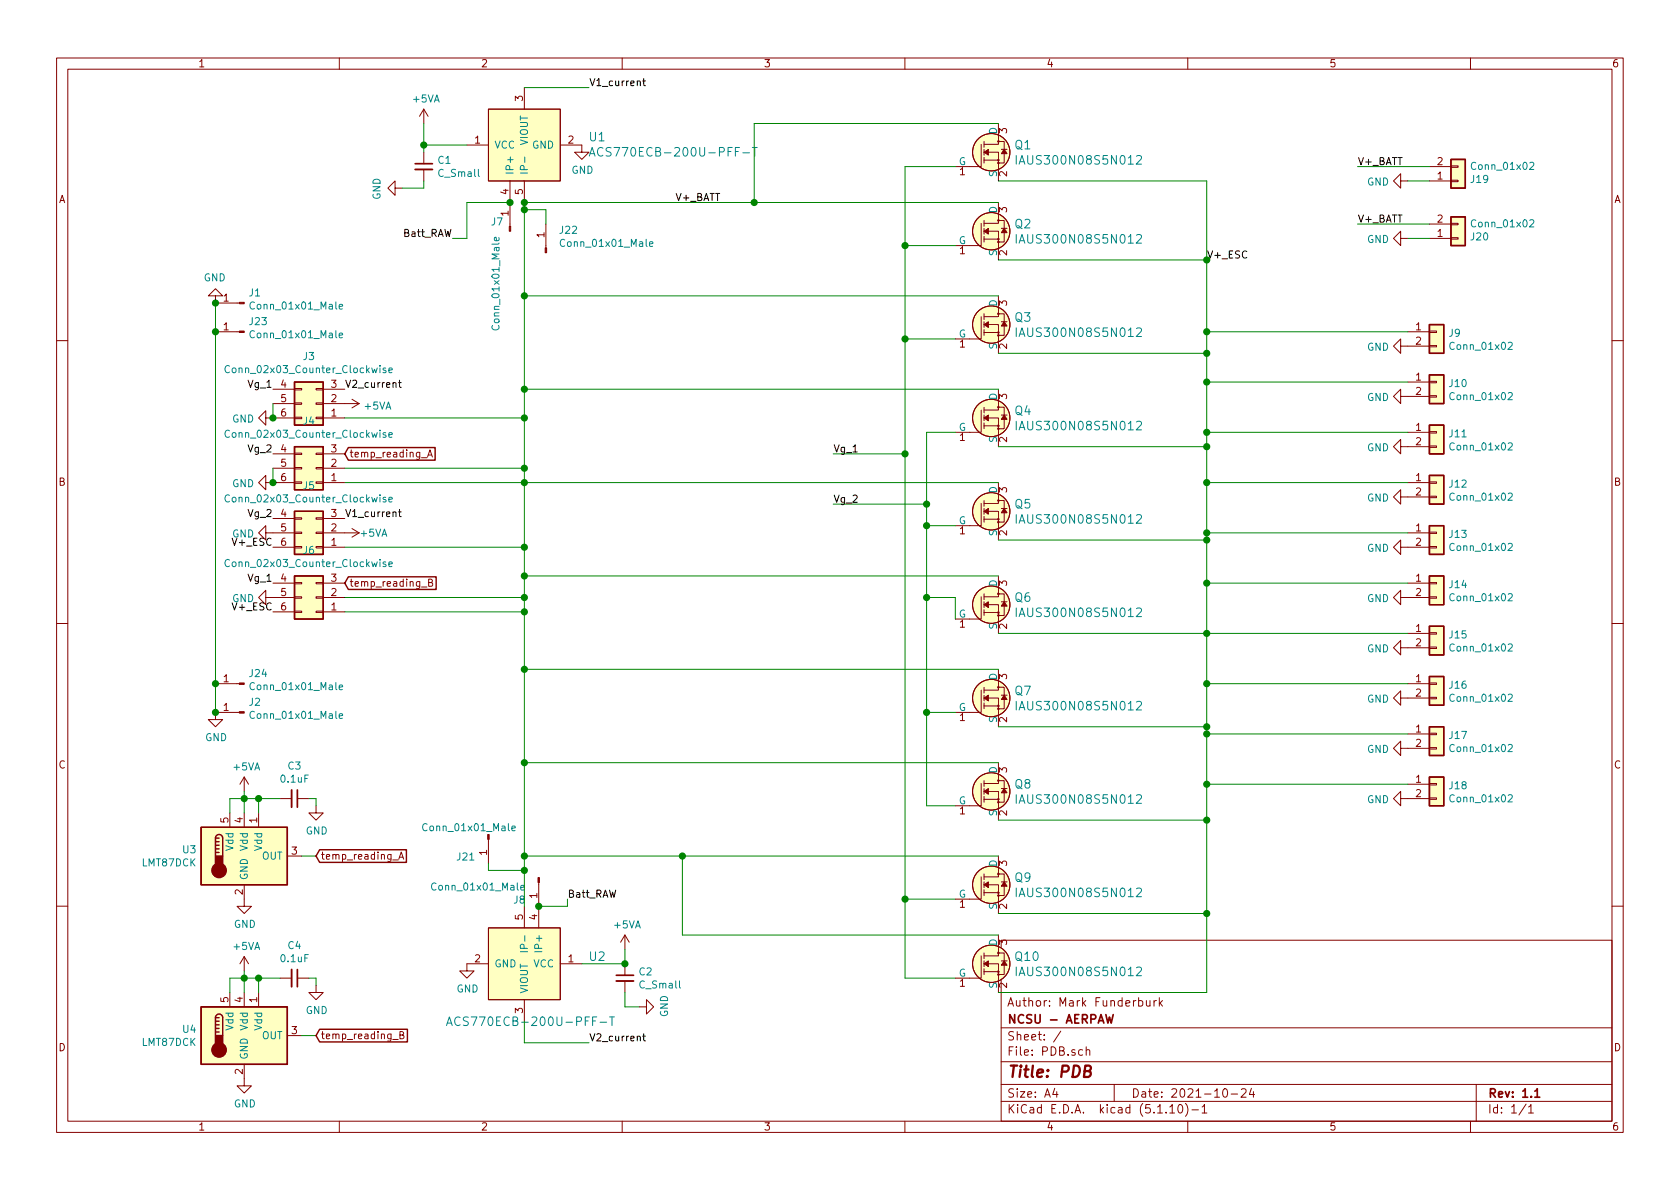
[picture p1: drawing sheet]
<svg xmlns="http://www.w3.org/2000/svg" width="297mm" height="210mm" viewBox="0 0 297 210" stroke-linecap="round" stroke-linejoin="round" font-family="sans-serif">
<defs><g id="words">
<text font-size="2.8" fill="#840000" x="178" y="190.5">Title: PDB</text>
<g font-size="2.1" fill="#008484">
<text x="104.2" y="25">U1</text>
<text x="106.6" y="27.7">ACS770ECB-200U-PFF-T</text>
<text x="179.5" y="26.4">Q1</text>
<text x="180.6" y="29.1">IAUS300N08S5N012</text>
<text x="179.5" y="40.4">Q2</text>
<text x="180.6" y="43.1">IAUS300N08S5N012</text>
<text x="179.5" y="56.9">Q3</text>
<text x="180.6" y="59.6">IAUS300N08S5N012</text>
<text x="179.5" y="73.4">Q4</text>
<text x="180.6" y="76.1">IAUS300N08S5N012</text>
<text x="179.5" y="89.9">Q5</text>
<text x="180.6" y="92.6">IAUS300N08S5N012</text>
<text x="179.5" y="106.4">Q6</text>
<text x="180.6" y="109.1">IAUS300N08S5N012</text>
<text x="179.5" y="122.9">Q7</text>
<text x="180.6" y="125.6">IAUS300N08S5N012</text>
<text x="179.5" y="139.4">Q8</text>
<text x="180.6" y="142.1">IAUS300N08S5N012</text>
<text x="179.5" y="156">Q9</text>
<text x="180.6" y="158.6">IAUS300N08S5N012</text>
<text x="104.2" y="169.9">U2</text>
<text x="179.6" y="169.9">Q10</text>
<text x="180.6" y="172.6">IAUS300N08S5N012</text>
<text x="81.3" y="181.4">ACS770ECB-200U-PFF-T</text>
</g>
<g font-size="2.1" fill="#840000">
<text x="178" y="178">Author: Mark Funderburk</text>
<text x="178" y="184">Sheet: /</text>
<text x="178" y="181">NCSU - AERPAW</text>
<text x="178" y="186.7">File: PDB.sch</text>
<text x="178" y="196.9">KiCad E.D.A. kicad (5.1.10)-1</text>
<text x="178" y="194.1">Size: A4</text>
<text x="200" y="194.1">Date: 2021-10-24</text>
<text x="263" y="194.1">Rev: 1.1</text>
<text x="263" y="196.9">Id: 1/1</text>
</g>
<g font-size="1.8" fill="#840000">
<text x="35" y="11.9">1</text>
<text x="85" y="11.9">2</text>
<text x="135" y="11.9">3</text>
<text x="185" y="11.9">4</text>
<text x="235" y="11.9">5</text>
<text x="285" y="11.9">6</text>
<text x="92.5" y="17.9" transform="rotate(-90 92.5 17.9)">3</text>
<text x="178.1" y="23.6" transform="rotate(-90 178.1 23.6)">3</text>
<text x="84" y="25.4">1</text>
<text x="100.5" y="25.4">2</text>
<text x="254.2" y="29.2">2</text>
<text x="10.4" y="35.9">A</text>
<text x="89.9" y="34.4" transform="rotate(-90 89.9 34.4)">4</text>
<text x="92.5" y="34.4" transform="rotate(-90 92.5 34.4)">5</text>
<text x="169.7" y="31">1</text>
<text x="178.1" y="31.2" transform="rotate(-90 178.1 31.2)">2</text>
<text x="254.2" y="31.7">1</text>
<text x="285.4" y="35.9">A</text>
<text x="89.9" y="38.2" transform="rotate(-90 89.9 38.2)">1</text>
<text x="178.1" y="37.6" transform="rotate(-90 178.1 37.6)">3</text>
<text x="254.2" y="41.9">1</text>
<text x="254.2" y="39.4">2</text>
<text x="96.3" y="42" transform="rotate(-90 96.3 42)">1</text>
<text x="169.7" y="45">1</text>
<text x="178.1" y="45.2" transform="rotate(-90 178.1 45.2)">2</text>
<text x="39.5" y="53.3">1</text>
<text x="39.5" y="58.4">1</text>
<text x="178.1" y="54.1" transform="rotate(-90 178.1 54.1)">3</text>
<text x="250.3" y="58.4">1</text>
<text x="169.7" y="61.5">1</text>
<text x="178.1" y="61.7" transform="rotate(-90 178.1 61.7)">2</text>
<text x="250.3" y="61">2</text>
<text x="49.7" y="68.6">4</text>
<text x="49.7" y="71.1">5</text>
<text x="58.6" y="71.1">2</text>
<text x="58.6" y="68.6">3</text>
<text x="178.1" y="70.6" transform="rotate(-90 178.1 70.6)">3</text>
<text x="250.3" y="67.3">1</text>
<text x="250.3" y="69.8">2</text>
<text x="49.7" y="73.7">6</text>
<text x="58.6" y="73.7">1</text>
<text x="169.7" y="78">1</text>
<text x="250.3" y="76.2">1</text>
<text x="49.7" y="80">4</text>
<text x="49.7" y="82.5">5</text>
<text x="58.6" y="82.5">2</text>
<text x="58.6" y="80">3</text>
<text x="61.7" y="80.9">temp_reading_A</text>
<text x="178.1" y="78.2" transform="rotate(-90 178.1 78.2)">2</text>
<text x="250.3" y="78.7">2</text>
<text x="10.4" y="85.9">B</text>
<text x="49.7" y="85.1">6</text>
<text x="58.6" y="85.1">1</text>
<text x="178.1" y="87.1" transform="rotate(-90 178.1 87.1)">3</text>
<text x="250.3" y="85.1">1</text>
<text x="250.3" y="87.6">2</text>
<text x="285.4" y="85.9">B</text>
<text x="49.7" y="91.4">4</text>
<text x="49.7" y="94">5</text>
<text x="58.6" y="94">2</text>
<text x="58.6" y="91.4">3</text>
<text x="169.7" y="94.5">1</text>
<text x="178.1" y="94.7" transform="rotate(-90 178.1 94.7)">2</text>
<text x="250.3" y="94">1</text>
<text x="49.7" y="96.5">6</text>
<text x="58.6" y="96.5">1</text>
<text x="250.3" y="96.5">2</text>
<text x="49.7" y="102.9">4</text>
<text x="49.7" y="105.4">5</text>
<text x="49.7" y="107.9">6</text>
<text x="58.6" y="107.9">1</text>
<text x="58.6" y="105.4">2</text>
<text x="58.6" y="102.9">3</text>
<text x="61.7" y="103.8">temp_reading_B</text>
<text x="178.1" y="103.6" transform="rotate(-90 178.1 103.6)">3</text>
<text x="250.3" y="102.9">1</text>
<text x="250.3" y="105.4">2</text>
<text x="169.7" y="111">1</text>
<text x="178.1" y="111.2" transform="rotate(-90 178.1 111.2)">2</text>
<text x="250.3" y="111.8">1</text>
<text x="250.3" y="114.3">2</text>
<text x="39.5" y="125.7">1</text>
<text x="39.5" y="120.6">1</text>
<text x="178.1" y="120.1" transform="rotate(-90 178.1 120.1)">3</text>
<text x="250.3" y="120.6">1</text>
<text x="250.3" y="123.2">2</text>
<text x="169.7" y="127.5">1</text>
<text x="178.1" y="127.7" transform="rotate(-90 178.1 127.7)">2</text>
<text x="250.3" y="129.5">1</text>
<text x="10.4" y="135.9">C</text>
<text x="178.1" y="136.6" transform="rotate(-90 178.1 136.6)">3</text>
<text x="250.3" y="132.1">2</text>
<text x="285.4" y="135.9">C</text>
<text x="250.3" y="138.4">1</text>
<text x="250.3" y="141">2</text>
<text x="40.4" y="145.5" transform="rotate(-90 40.4 145.5)">5</text>
<text x="42.9" y="145.5" transform="rotate(-90 42.9 145.5)">4</text>
<text x="45.5" y="145.5" transform="rotate(-90 45.5 145.5)">1</text>
<text x="169.7" y="144">1</text>
<text x="178.1" y="144.2" transform="rotate(-90 178.1 144.2)">2</text>
<text x="51.6" y="151.1">3</text>
<text x="56.7" y="152">temp_reading_A</text>
<text x="86.1" y="151.2" transform="rotate(-90 86.1 151.2)">1</text>
<text x="178.1" y="153.1" transform="rotate(-90 178.1 153.1)">3</text>
<text x="42.9" y="158.2" transform="rotate(-90 42.9 158.2)">2</text>
<text x="95" y="158.8" transform="rotate(-90 95 158.8)">1</text>
<text x="169.7" y="160.5">1</text>
<text x="178.1" y="160.8" transform="rotate(-90 178.1 160.8)">2</text>
<text x="92.5" y="162.7" transform="rotate(-90 92.5 162.7)">5</text>
<text x="95" y="162.7" transform="rotate(-90 95 162.7)">4</text>
<text x="178.1" y="167.1" transform="rotate(-90 178.1 167.1)">3</text>
<text x="84" y="170.2">2</text>
<text x="100.5" y="170.2">1</text>
<text x="40.4" y="177.3" transform="rotate(-90 40.4 177.3)">5</text>
<text x="42.9" y="177.3" transform="rotate(-90 42.9 177.3)">4</text>
<text x="45.5" y="177.3" transform="rotate(-90 45.5 177.3)">1</text>
<text x="92.5" y="179.2" transform="rotate(-90 92.5 179.2)">3</text>
<text x="169.7" y="174.5">1</text>
<text x="178.1" y="174.7" transform="rotate(-90 178.1 174.7)">2</text>
<text x="10.4" y="185.9">D</text>
<text x="51.6" y="182.9">3</text>
<text x="56.7" y="183.8">temp_reading_B</text>
<text x="285.4" y="185.9">D</text>
<text x="42.9" y="190" transform="rotate(-90 42.9 190)">2</text>
<text x="35" y="199.9">1</text>
<text x="85" y="199.9">2</text>
<text x="135" y="199.9">3</text>
<text x="185" y="199.9">4</text>
<text x="235" y="199.9">5</text>
<text x="285" y="199.9">6</text>
</g>
<g font-size="1.8">
<text x="104.1" y="15.2">V1_current</text>
<text x="240" y="29.2">V+_BATT</text>
<text x="119.4" y="35.6">V+_BATT</text>
<text x="71.4" y="41.9">Batt_RAW</text>
<text x="240" y="39.4">V+_BATT</text>
<text x="44" y="68.6">Vg_1</text>
<text x="61" y="68.6">V2_current</text>
<text x="44" y="80">Vg_2</text>
<text x="147.3" y="80">Vg_1</text>
<text x="147.3" y="88.9">Vg_2</text>
<text x="44" y="91.4">Vg_2</text>
<text x="61" y="91.4">V1_current</text>
<text x="41.4" y="96.5">V+_ESC</text>
<text x="41.4" y="107.9">V+_ESC</text>
<text x="44" y="102.9">Vg_1</text>
<text x="100.3" y="158.7">Batt_RAW</text>
<text x="104.1" y="184.1">V2_current</text>
</g>
<g font-size="1.8" fill="#008484">
<text x="73.1" y="18.1">+5VA</text>
<text x="176.3" y="23.7" transform="rotate(-90 176.3 23.7)">D</text>
<text x="77.5" y="29">C1</text>
<text x="87.4" y="26.3">VCC</text>
<text x="93.3" y="25.7" transform="rotate(-90 93.3 25.7)">VIOUT</text>
<text x="94.1" y="26.3">GND</text>
<text x="169.5" y="29.2">G</text>
<text x="67.3" y="35.4" transform="rotate(-90 67.3 35.4)">GND</text>
<text x="77.7" y="31.3">C_Small</text>
<text x="90.8" y="31" transform="rotate(-90 90.8 31)">IP+</text>
<text x="93.3" y="31" transform="rotate(-90 93.3 31)">IP-</text>
<text x="101" y="30.7">GND</text>
<text x="176.3" y="31.3" transform="rotate(-90 176.3 31.3)">S</text>
<text x="241.7" y="32.8">GND</text>
<text x="260.1" y="32.4">J19</text>
<text x="260.5" y="30">Conn_01x02</text>
<text x="86.9" y="39.9">J7</text>
<text x="99" y="41.3">J22</text>
<text x="176.3" y="37.7" transform="rotate(-90 176.3 37.7)">D</text>
<text x="260.5" y="40.2">Conn_01x02</text>
<text x="99.6" y="43.7">Conn_01x01_Male</text>
<text x="169.5" y="43.2">G</text>
<text x="176.3" y="45.3" transform="rotate(-90 176.3 45.3)">S</text>
<text x="241.7" y="43">GND</text>
<text x="260.1" y="42.5">J20</text>
<text x="36" y="49.8">GND</text>
<text x="44.1" y="52.4">J1</text>
<text x="44.2" y="57.5">J23</text>
<text x="44.7" y="54.7">Conn_01x01_Male</text>
<text x="44.7" y="59.8">Conn_01x01_Male</text>
<text x="88.3" y="57.8" transform="rotate(-90 88.3 57.8)">Conn_01x01_Male</text>
<text x="169.5" y="59.7">G</text>
<text x="176.3" y="54.2" transform="rotate(-90 176.3 54.2)">D</text>
<text x="256.2" y="59.6">J9</text>
<text x="40.7" y="66">Conn_02x03_Counter_Clockwise</text>
<text x="53.6" y="63.7">J3</text>
<text x="176.3" y="61.8" transform="rotate(-90 176.3 61.8)">S</text>
<text x="241.7" y="62">GND</text>
<text x="256.7" y="61.9">Conn_01x02</text>
<text x="176.3" y="70.7" transform="rotate(-90 176.3 70.7)">D</text>
<text x="241.7" y="70.9">GND</text>
<text x="256.3" y="68.4">J10</text>
<text x="256.7" y="70.8">Conn_01x02</text>
<text x="40.7" y="77.4">Conn_02x03_Counter_Clockwise</text>
<text x="41" y="74.7">GND</text>
<text x="53.6" y="75.1">J4</text>
<text x="64.5" y="72.4">+5VA</text>
<text x="169.5" y="76.2">G</text>
<text x="256.3" y="77.3">J11</text>
<text x="176.3" y="78.3" transform="rotate(-90 176.3 78.3)">S</text>
<text x="241.7" y="79.8">GND</text>
<text x="256.7" y="79.6">Conn_01x02</text>
<text x="40.7" y="88.8">Conn_02x03_Counter_Clockwise</text>
<text x="41" y="86.2">GND</text>
<text x="53.6" y="86.5">J5</text>
<text x="176.3" y="87.2" transform="rotate(-90 176.3 87.2)">D</text>
<text x="241.7" y="88.7">GND</text>
<text x="256.3" y="86.2">J12</text>
<text x="256.7" y="88.5">Conn_01x02</text>
<text x="41" y="95">GND</text>
<text x="63.8" y="94.9">+5VA</text>
<text x="169.5" y="92.7">G</text>
<text x="176.3" y="94.8" transform="rotate(-90 176.3 94.8)">S</text>
<text x="256.3" y="95.1">J13</text>
<text x="40.7" y="100.3">Conn_02x03_Counter_Clockwise</text>
<text x="53.6" y="98">J6</text>
<text x="241.7" y="97.6">GND</text>
<text x="256.7" y="97.4">Conn_01x02</text>
<text x="41" y="106.5">GND</text>
<text x="176.3" y="103.8" transform="rotate(-90 176.3 103.8)">D</text>
<text x="241.7" y="106.5">GND</text>
<text x="256.3" y="104">J14</text>
<text x="256.7" y="106.3">Conn_01x02</text>
<text x="169.5" y="109.2">G</text>
<text x="176.3" y="111.3" transform="rotate(-90 176.3 111.3)">S</text>
<text x="256.3" y="112.9">J15</text>
<text x="44.2" y="119.7">J24</text>
<text x="241.7" y="115.4">GND</text>
<text x="256.7" y="115.2">Conn_01x02</text>
<text x="44.1" y="124.8">J2</text>
<text x="44.7" y="122">Conn_01x01_Male</text>
<text x="169.5" y="125.7">G</text>
<text x="176.3" y="120.3" transform="rotate(-90 176.3 120.3)">D</text>
<text x="241.7" y="124.3">GND</text>
<text x="256.3" y="121.8">J16</text>
<text x="256.7" y="124.1">Conn_01x02</text>
<text x="36.3" y="131.1">GND</text>
<text x="44.7" y="127.1">Conn_01x01_Male</text>
<text x="176.3" y="127.8" transform="rotate(-90 176.3 127.8)">S</text>
<text x="256.3" y="130.7">J17</text>
<text x="41.3" y="136.2">+5VA</text>
<text x="51" y="136.1">C3</text>
<text x="176.3" y="136.8" transform="rotate(-90 176.3 136.8)">D</text>
<text x="241.7" y="133.1">GND</text>
<text x="256.7" y="133">Conn_01x02</text>
<text x="49.8" y="138.4">0.1uF</text>
<text x="169.5" y="142.2">G</text>
<text x="241.7" y="142">GND</text>
<text x="256.3" y="139.6">J18</text>
<text x="256.7" y="141.9">Conn_01x02</text>
<text x="54.1" y="147.6">GND</text>
<text x="75.3" y="147">Conn_01x01_Male</text>
<text x="176.3" y="144.3" transform="rotate(-90 176.3 144.3)">S</text>
<text x="25.2" y="153.2">LMT87DCK</text>
<text x="32.4" y="150.9">U3</text>
<text x="41.3" y="150.4" transform="rotate(-90 41.3 150.4)">Vdd</text>
<text x="43.8" y="155.7" transform="rotate(-90 43.8 155.7)">GND</text>
<text x="43.8" y="150.4" transform="rotate(-90 43.8 150.4)">Vdd</text>
<text x="46.3" y="152">OUT</text>
<text x="46.4" y="150.4" transform="rotate(-90 46.4 150.4)">Vdd</text>
<text x="80.9" y="152.2">J21</text>
<text x="176.3" y="153.3" transform="rotate(-90 176.3 153.3)">D</text>
<text x="76.8" y="157.5">Conn_01x01_Male</text>
<text x="90.9" y="159.8">J8</text>
<text x="169.5" y="158.7">G</text>
<text x="176.3" y="160.9" transform="rotate(-90 176.3 160.9)">S</text>
<text x="41.3" y="168">+5VA</text>
<text x="41.4" y="164.1">GND</text>
<text x="51" y="167.8">C4</text>
<text x="93.3" y="167.4" transform="rotate(-90 93.3 167.4)">IP-</text>
<text x="95.9" y="167.8" transform="rotate(-90 95.9 167.8)">IP+</text>
<text x="108.6" y="164.2">+5VA</text>
<text x="176.3" y="167.3" transform="rotate(-90 176.3 167.3)">D</text>
<text x="49.8" y="170.1">0.1uF</text>
<text x="87.4" y="171.1">GND</text>
<text x="94.3" y="171.1">VCC</text>
<text x="113" y="172.5">C2</text>
<text x="169.5" y="172.7">G</text>
<text x="54.1" y="179.3">GND</text>
<text x="80.7" y="175.5">GND</text>
<text x="93.3" y="175.8" transform="rotate(-90 93.3 175.8)">VIOUT</text>
<text x="113.2" y="174.8">C_Small</text>
<text x="118.1" y="179.9" transform="rotate(-90 118.1 179.9)">GND</text>
<text x="176.3" y="174.8" transform="rotate(-90 176.3 174.8)">S</text>
<text x="25.2" y="185">LMT87DCK</text>
<text x="32.4" y="182.6">U4</text>
<text x="41.3" y="182.2" transform="rotate(-90 41.3 182.2)">Vdd</text>
<text x="43.8" y="182.2" transform="rotate(-90 43.8 182.2)">Vdd</text>
<text x="46.3" y="183.8">OUT</text>
<text x="46.4" y="182.2" transform="rotate(-90 46.4 182.2)">Vdd</text>
<text x="43.8" y="187.4" transform="rotate(-90 43.8 187.4)">GND</text>
<text x="41.4" y="195.8">GND</text>
</g>
<text font-size="1.8" fill="#008400" x="213.4" y="45.7">V+_ESC</text>
</g></defs>
<g fill="none" stroke="#840000" stroke-width=".18">
<path d="M10 10.3h277v189.9h-277zM12 12.2h273v186.1h-273zM60 10.3v1.9M74.9 19.3v2.5M74.9 19.3l-.7 1.3M74.9 19.3l.8 1.3M86.4 19.3h12.7v12.7h-12.7zM92.7 15.5v3.8M110 10.3v1.9M160 10.3v1.9M210 10.3v1.9M260 10.3v1.9"/>
<path d="M69.8 33.3v-1.3l-1.2 1.3 1.2 1.2v-1.2h1.3M74.9 26.9v2.1M74.9 30v2M82.5 25.6h3.9M90.2 32v8M92.7 32v3.8M96.5 39.6v4.2M99.1 25.6h3.8v1.3h1.2l-1.2 1.3-1.3-1.3h1.3M173.5 25.5v4h-4.6M173.5 39.5v3.9h-4.6M174 26.9h2.5v5.1M174 25v1"/>
<path d="M174 26.4v1M174 27.8v1M174 39v1M174 28.3h2.5M176.4 25h1.1v3.8h-1.1M176.4 39h1.1v3.8h-1.1M176.5 21.8v3.7h-2.5M176.5 35.8v3.7h-2.5M177 26.4h1.1M247.6 32v-1.3l-1.2 1.3 1.2 1.3v-1.3h1.3M252.7 29.5h3.8M252.7 32h3.8"/>
<path d="M252.7 39.6h3.8M256.5 29.3h1.3v.3h-1.3zM256.5 31.9h1.3v.2h-1.3zM256.5 39.5h1.3v.2h-1.3zM38.1 52.3h1.3l-1.3-1.3-1.3 1.3h1.3v1.3h4.2M38.1 58.7h4.2M173.5 56v3.9h-4.6M174 40.9h2.5v5.1M174 57.4h2.5v5.1M174 40.4v1M174 41.8v1M174 55.5v1"/>
<path d="M174 56.9v1M174 58.3v1M174 42.3h2.5M174 58.8h2.5M176.4 55.5h1.1v3.8h-1.1M176.5 52.3v3.7h-2.5M177 40.4h1.1M177 56.9h1.1M247.6 42.2v-1.3l-1.2 1.3 1.2 1.2v-1.2h1.3M248.9 58.7h3.8M252.7 58.5h1.3v.3h-1.3zM252.7 42.2h3.8"/>
<path d="M256.5 42h1.3v.3h-1.3zM10 60.2h2M47 73.9v-1.3l-1.3 1.3 1.3 1.3v-1.3h5.1M48.3 71.4h3.8M48.3 68.8h3.8M52.1 68.7h1.2v.3h-1.2zM52.1 73.8h1.2v.2h-1.2zM52.1 71.2h1.2v.3h-1.2zM55.9 68.7h1.2v.3h-1.2zM55.9 73.8h1.2v.2h-1.2zM55.9 71.2h1.2v.3h-1.2zM57.1 73.9h3.9"/>
<path d="M57.1 71.4h6.4M57.1 68.8h3.9M62.2 70.6l1.3 .8M63.5 71.4l-1.3 .7M173.5 72.5v3.9h-4.6M174 73.9h2.5v5.1M174 75.3h2.5M174 72v1M174 73.4v1M174 74.8v1M176.4 72h1.1v3.8h-1.1M176.5 68.8v3.7h-2.5"/>
<path d="M177 73.4h1.1M247.6 79v-1.3l-1.2 1.3 1.2 1.3v-1.3h5.1M247.6 70.1v-1.3l-1.2 1.3 1.2 1.3v-1.3h5.1M247.6 61.2v-1.3l-1.2 1.3 1.2 1.3v-1.3h5.1M248.9 76.4h3.8M248.9 67.6h3.8M252.7 78.9h1.3v.2h-1.3zM252.7 76.3h1.3v.3h-1.3zM252.7 70h1.3v.2h-1.3zM252.7 67.4h1.3v.3h-1.3zM252.7 61.1h1.3v.2h-1.3zM285 60.2h2"/>
<path d="M47 85.3v-1.2l-1.3 1.2 1.3 1.3v-1.3h5.1M47 94.2v-1.2l-1.3 1.2 1.3 1.3v-1.3h5.1M48.3 96.8h3.8M48.3 82.8h3.8M48.3 80.3h3.8M48.3 91.7h3.8M52.1 80.1h1.2v.3h-1.2zM52.1 85.2h1.2v.3h-1.2zM52.1 82.7h1.2v.2h-1.2zM52.1 91.6h1.2v.2h-1.2zM52.1 96.6h1.2v.3h-1.2zM52.1 94.1h1.2v.3h-1.2z"/>
<path d="M55.9 80.1h1.2v.3h-1.2zM55.9 85.2h1.2v.3h-1.2zM55.9 82.7h1.2v.2h-1.2zM55.9 91.6h1.2v.2h-1.2zM55.9 96.6h1.2v.3h-1.2zM55.9 94.1h1.2v.3h-1.2zM57.1 94.2h6.4M57.1 96.8h3.9M57.1 85.3h3.9M57.1 82.8h3.9M57.1 80.3h3.9M57.1 91.7h3.9"/>
<path d="M62.2 93.5l1.3 .7M63.5 94.2l-1.3 .8M74.5 80.9h1M75.6 80.8l.4-1.3 .5 1.3M75.7 80.5h.6M173.5 89v4h-4.6M174 90.4h2.5v5.1M174 88.5v1M174 89.9v1M174 91.3v1M174 91.8h2.5M176.4 88.5h1.1v3.8h-1.1"/>
<path d="M176.5 85.3v3.7h-2.5M177 89.9h1.1M247.6 96.8v-1.3l-1.2 1.3 1.2 1.2v-1.2h5.1M247.6 87.9v-1.3l-1.2 1.3 1.2 1.2v-1.2h5.1M248.9 94.2h3.8M248.9 85.3h3.8M252.7 96.6h1.3v.3h-1.3zM252.7 94.1h1.3v.3h-1.3zM252.7 87.8h1.3v.2h-1.3zM252.7 85.2h1.3v.3h-1.3zM10 110.3h2M47 105.7v-1.3l-1.3 1.3 1.3 1.2v-1.2h5.1"/>
<path d="M48.3 103.1h3.8M48.3 108.2h3.8M52.1 103h1.2v.2h-1.2zM52.1 108.1h1.2v.2h-1.2zM52.1 105.5h1.2v.3h-1.2zM55.9 103h1.2v.2h-1.2zM55.9 108.1h1.2v.2h-1.2zM55.9 105.5h1.2v.3h-1.2zM57.1 103.1h3.9M57.1 105.7h3.9M57.1 108.2h3.9M74.5 103.8h1"/>
<path d="M75.8 103h.5l.2-.2-.1-.3-.6-.1v1.3h.5l.2-.1v-.4l-.3-.2M173.5 105.5v4h-4.6M174 106.9h2.5v5.1M174 105v1M174 106.4v1M174 107.8v1M174 108.3h2.5M176.4 105h1.1v3.8h-1.1M176.5 118.4v3.6h-2.5M176.5 101.8v3.7h-2.5M177 106.4h1.1M247.6 114.5v-1.2l-1.2 1.2 1.2 1.3v-1.3h5.1"/>
<path d="M247.6 105.7v-1.3l-1.2 1.3 1.2 1.2v-1.2h5.1M248.9 112h3.8M248.9 103.1h3.8M252.7 114.4h1.3v.3h-1.3zM252.7 111.9h1.3v.2h-1.3zM252.7 105.5h1.3v.3h-1.3zM252.7 103h1.3v.2h-1.3zM285 110.3h2M38.1 120.9h4.2M42.3 126h-4.2v1.2h1.3l-1.3 1.3-1.3-1.3h1.3M43.2 137.4v2.5M43.2 137.4l-.8 1.3"/>
<path d="M43.2 137.4l.7 1.3M173.5 138.6v3.9h-4.6M173.5 122v4h-4.6M174 139.9h2.5v5.1M174 123.4h2.5v5.1M174 121.5v1M174 122.9v1M174 124.3v1M174 138v1.1M174 139.4v1.1M174 124.8h2.5M176.4 138h1.1v3.9h-1.1"/>
<path d="M176.4 121.5h1.1v3.8h-1.1M176.5 134.9v3.7h-2.5M177 139.4h1.1M177 122.9h1.1M247.6 132.3v-1.2l-1.2 1.2 1.2 1.3v-1.3h5.1M247.6 123.4v-1.2l-1.2 1.2 1.2 1.3v-1.3h5.1M248.9 120.9h3.8M248.9 138.7h3.8M248.9 129.8h3.8M252.7 123.3h1.3v.3h-1.3zM252.7 120.8h1.3v.2h-1.3zM252.7 138.6h1.3v.2h-1.3z"/>
<path d="M252.7 132.2h1.3v.3h-1.3zM252.7 129.7h1.3v.2h-1.3zM40.6 143.8v2.5M43.2 156.5v3.8h1.2l-1.2 1.2-1.3-1.2h1.3M43.2 143.8v2.5M45.7 143.8v2.5M49.5 141.2h2.1M50.8 151.4h2.5M52.6 141.2h2M55.9 142.5v1.3h1.2l-1.2 1.2-1.3-1.2h1.3M69.4 152.1h1M70.5 151.9l.4-1.2 .5 1.2"/>
<path d="M70.6 151.6h.6M86.4 148.4v4.2M95.2 156.1v8M173.5 155.1v3.9h-4.6M174 156.5h2.5v5M174 140.8v1.1M174 154.6v1M174 156v1M174 157.3v1.1M174 157.9h2.5M174 141.3h2.5M176.4 154.6h1.1v3.8h-1.1"/>
<path d="M176.5 151.4v3.7h-2.5M177 156h1.1M247.6 141.2v-1.3l-1.2 1.3 1.2 1.3v-1.3h5.1M252.7 141.1h1.3v.2h-1.3zM10 160.2h2M40.6 175.5v2.5M43.2 169.2l-.8 1.2M43.2 169.2v2.5M43.2 175.5v2.5M43.2 169.2l.7 1.2M45.7 175.5v2.5M49.5 173h2.1"/>
<path d="M52.6 173h2M55.9 174.2v1.3h1.2l-1.2 1.3-1.3-1.3h1.3M86.4 164.1h12.7v12.7h-12.7zM86.4 170.4h-3.9v1.3h1.3l-1.3 1.3-1.2-1.3h1.2M92.7 160.3v3.8M92.7 176.8v3.8M99.1 170.4h3.8M110.5 165.3l-.8 1.3M110.5 165.3v2.6M110.5 170.4v2.1M110.5 173.5v2M110.5 165.3l.8 1.3"/>
<path d="M113 178h1.3v-1.2l1.3 1.2-1.3 1.3v-1.3M173.5 169v4h-4.6M174 170.4h2.5v5.1M174 168.5v1M174 169.9v1M174 171.3v1M174 171.8h2.5M176.4 168.5h1.1v3.8h-1.1M176.5 165.3v3.7h-2.5M177 166.3h108v32h-108zM177 169.9h1.1M201.3 177l.5-.1 .3 .3-.1 .6-.2 .1-.5-.1"/>
<path d="M202.7 176.9l.1 .9 .3 .1 .2-.1M203.3 176.9v1M204 176.9v1M204.5 176.9l-.5 .3M205 176.4v1.5M205.1 177.4l.4 .5M205.5 176.9l-.5 .6M285 160.2h2M43.2 188.2v3.8h1.2l-1.2 1.3-1.3-1.3h1.3M50.8 183.1h2.5M60 198.3v1.9M69.4 183.8h1"/>
<path d="M70.7 183h.5l.2-.2-.1-.3-.6-.1v1.3h.5l.2-.1v-.3l-.3-.3M110 198.3v1.9M160 198.3v1.9M177 194.8h108M177 191.8h108M177 187.8h108M177 181.8h108M186.5 192.5l-.4 1h1M186.8 193v1M187.6 182.3l-1.3 2M191.4 185.7l-.4-.1-.3 .3 .1 .6h.6M192 185.7l.3-.1 .3 .1 .1 .9"/>
<path d="M192 185.1v1.5M197 191.8v3M206.8 195.8l.5-.5v1.5M206.8 196.8h.9M208.5 195.4l.1-.1a.8 .8 0 0 1 .5 .8 .8 .8 0 0 1-.5 .7 1 1 0 0 1-.1-1.4zM209.6 195.1a1.71 1.71 0 0 1 0 2.3M210 198.3v1.9M210.7 196.3h1.2M212.5 195.8l.5-.5v1.5M212.5 196.8h.9M216.3 192.7l.4-.2a.94 .94 0 0 1 0 1.5 .79 .79 0 0 1-.4-1.3zM217.7 193.5h1.1"/>
<path d="M219.5 192.7l.2-.2h.3l.3 .2v.3v.2l-.9 .8h.9M221.3 192.5l-.4 1h.9M221.6 193v1M260 198.3v1.9M261 191.8v6.5M269.8 195.2l-1.2 2M270.3 195.8l.4-.5v1.5M270.3 196.8h.8"/>
<circle cx="175.3" cy="26.9" r="3.3"/>
<circle cx="176.5" cy="39" r=".13"/>
<circle cx="176.5" cy="28.3" r=".13"/>
<circle cx="176.5" cy="25" r=".13"/>
<circle cx="176.5" cy="28.8" r=".13"/>
<circle cx="175.3" cy="40.9" r="3.3"/>
<circle cx="175.3" cy="57.4" r="3.3"/>
<circle cx="176.5" cy="59.3" r=".13"/>
<circle cx="176.5" cy="58.8" r=".13"/>
<circle cx="176.5" cy="42.8" r=".13"/>
<circle cx="176.5" cy="42.3" r=".13"/>
<circle cx="176.5" cy="55.5" r=".13"/>
<circle cx="175.3" cy="73.9" r="3.3"/>
<circle cx="176.5" cy="75.3" r=".13"/>
<circle cx="176.5" cy="75.8" r=".13"/>
<circle cx="176.5" cy="72" r=".13"/>
<circle cx="175.3" cy="90.4" r="3.3"/>
<circle cx="176.5" cy="91.8" r=".13"/>
<circle cx="176.5" cy="88.5" r=".13"/>
<circle cx="176.5" cy="92.3" r=".13"/>
<circle cx="175.3" cy="106.9" r="3.3"/>
<circle cx="176.5" cy="108.8" r=".13"/>
<circle cx="176.5" cy="105" r=".13"/>
<circle cx="176.5" cy="108.3" r=".13"/>
<circle cx="175.3" cy="123.4" r="3.3"/>
<circle cx="175.3" cy="139.9" r="3.3"/>
<circle cx="176.5" cy="138" r=".13"/>
<circle cx="176.5" cy="124.8" r=".13"/>
<circle cx="176.5" cy="121.5" r=".13"/>
<circle cx="176.5" cy="125.3" r=".13"/>
<circle cx="175.3" cy="156.5" r="3.3"/>
<circle cx="176.5" cy="158.4" r=".13"/>
<circle cx="176.5" cy="141.9" r=".13"/>
<circle cx="176.5" cy="141.3" r=".13"/>
<circle cx="176.5" cy="157.9" r=".13"/>
<circle cx="176.5" cy="154.6" r=".13"/>
<circle cx="175.3" cy="170.4" r="3.3"/>
<circle cx="176.5" cy="172.3" r=".13"/>
<circle cx="176.5" cy="168.5" r=".13"/>
<circle cx="176.5" cy="171.8" r=".13"/>
</g>
<path d="M73.4 29h3.1M52.6 139.7v3M52.6 171.4v3.1M109 172.5h3M195.5 179.4l.4 1.5 .3-1 .3 1 .3-1.5M271.4 193l.4-.5v1.5M271.4 194h.8" fill="none" stroke="#840000" stroke-width=".3"/>
<path d="M191.8 189.4h.7l.3-.2a.46 .46 0 0 0-.2-.8h-.7l-.3 2h.8a.53 .53 0 0 0 .5-.5 .53 .53 0 0 0-.4-.5" fill="none" stroke="#840000" stroke-width=".41"/>
<g fill="#ffffc2" stroke="#ffffc2" stroke-width=".18">
<path d="M252.7 119.6h2.6v5.1h-2.6z"/>
<path d="M252.7 137.4h2.6v5.1h-2.6z"/>
<path d="M252.7 128.5h2.6v5.1h-2.6z"/>
<path d="M252.7 110.7h2.6v5.1h-2.6z"/>
<path d="M252.7 101.8h2.6v5.1h-2.6z"/>
<path d="M252.7 93h2.6v5h-2.6z"/>
<path d="M252.7 84.1h2.6v5h-2.6z"/>
<path d="M252.7 75.2h2.6v5.1h-2.6z"/>
<path d="M252.7 66.3h2.6v5.1h-2.6z"/>
<path d="M252.7 57.4h2.6v5.1h-2.6z"/>
<path d="M86.4 164.1h12.7v12.7h-12.7z"/>
<path d="M86.4 19.3h12.7v12.7h-12.7z"/>
<path d="M52.1 67.6h5v7.6h-5z"/>
<path d="M52.1 79h5v7.6h-5z"/>
<path d="M52.1 90.4h5v7.6h-5z"/>
<path d="M52.1 101.8h5v7.7h-5z"/>
<path d="M256.5 28.2h2.6v5.1h-2.6z"/>
<path d="M256.5 38.3h2.6v5.1h-2.6z"/>
<path d="M35.6 178h15.2v10.2h-15.2z"/>
<path d="M35.6 146.3h15.2v10.2h-15.2z"/>
<circle cx="175.3" cy="73.9" r="3.3"/>
<circle cx="175.3" cy="90.4" r="3.3"/>
<circle cx="175.3" cy="170.4" r="3.3"/>
<circle cx="175.3" cy="26.9" r="3.3"/>
<circle cx="175.3" cy="156.5" r="3.3"/>
<circle cx="175.3" cy="40.9" r="3.3"/>
<circle cx="175.3" cy="57.4" r="3.3"/>
<circle cx="175.3" cy="139.9" r="3.3"/>
<circle cx="175.3" cy="123.4" r="3.3"/>
<circle cx="175.3" cy="106.9" r="3.3"/>
</g>
<g fill="none" stroke="#840000" stroke-width=".25">
<path d="M256.5 28.2h2.6v5.1h-2.6zM256.5 38.3h2.6v5.1h-2.6zM252.7 57.4h2.6v5.1h-2.6zM52.1 67.6h5v7.6h-5zM52.1 79h5v7.6h-5zM61.6 79.1h15.3v2.3h-15.3l-.6-1.1zM252.7 75.2h2.6v5.1h-2.6zM252.7 66.3h2.6v5.1h-2.6zM52.1 90.4h5v7.6h-5zM252.7 93h2.6v5h-2.6zM252.7 84.1h2.6v5h-2.6zM52.1 101.8h5v7.7h-5z"/>
<path d="M61.6 102h15.5v2.2h-15.5l-.6-1.1zM252.7 119.6h2.6v5.1h-2.6zM252.7 110.7h2.6v5.1h-2.6zM252.7 101.8h2.6v5.1h-2.6zM252.7 137.4h2.6v5.1h-2.6zM252.7 128.5h2.6v5.1h-2.6zM35.6 146.3h15.2v10.2h-15.2zM38.1 148.2a.63 .63 0 0 1 .6-.6 .63 .63 0 0 1 .7 .6v3.2M38.1 148.2v3.2M38.1 150.7h.6M38.1 150.1h.6M38.1 149.5h.6"/>
<path d="M38.1 148.8h.6M38.1 148.2h.6M56.5 150.3h15.4v2.2h-15.4l-.6-1.1zM35.6 178h15.2v10.2h-15.2zM38.1 180a.63 .63 0 0 1 .6-.7 .63 .63 0 0 1 .7 .7v3.1M38.1 180v3.1M38.1 180h.6M38.1 182.5h.6M38.1 181.9h.6M38.1 181.2h.6M38.1 180.6h.6M56.5 182h15.5v2.2h-15.5l-.6-1.1z"/>
</g>
<g fill="none" stroke="#008484" stroke-width=".18">
<path d="M92.8 27.8v.9M104.2 27.6l.5-1.5 .5 1.5M104.3 27.2h.8M106.6 26.2a.63 .63 0 0 0-.8 0 .63 .63 0 0 0-.2 .7 .58 .58 0 0 0 .3 .6 .58 .58 0 0 0 .7 0M131.3 27h1.2M133 26.1h.9M133.5 26.1v1.5M179.7 27.5v1.5M200.9 27.6l.6-.1 .3 .1v.3l-.9 1.1h.9M270.5 28.8l.5-.1 .2 .4-.1 .2-.7 .7h.8M270.5 39l.5-.1 .2 .3-.1 .2-.7 .7h.8M60 54.2l.6-.1-.1-.2-.4-.1-.1 .2v.6h.5"/>
<path d="M60 59.3l.6-.1-.1-.3h-.4l-.1 .2v.6h.5M88.2 42v.4l-.1 .2-.6-.1v-.5h.2l.1 .6M114.8 43.1l.6-.1v-.2l-.4-.1-.2 .2 .1 .6h.5M179.7 41.5v1.5M179.7 58v1.5M200.9 41.6l.6-.1 .3 .1v.3l-.9 1.1h.9M200.9 58.1l.6-.1 .3 .1v.3l-.9 1.1h.9M40.6 64.8a.6 .6 0 0 0-.9 .4 .6 .6 0 0 0 .6 .7l.3-.1M40.6 76.2a.6 .6 0 0 0-.9 .4 .6 .6 0 0 0 .6 .7l.3-.1M68.2 65.1h-.3l-.2 .1 .1 .2 .4 .2v.3h-.5M68.2 76.5h-.3l-.2 .2 .1 .2 .4 .1v.3h-.5M68.8 65.5l.6-.1-.1-.3h-.4l-.1 .1v.7h.5"/>
<path d="M68.8 76.9l.6-.1-.1-.3h-.4l-.1 .2v.6h.5M179.7 74.5v1.5M200.9 74.6l.6-.1 .3 .1v.3l-.9 1.1h.9M266.7 78.4l.5-.1 .2 .4-.1 .2-.7 .7h.8M266.7 69.5l.5-.1 .2 .4-.1 .2-.7 .7h.8M266.7 60.6l.5-.1 .2 .4-.1 .2-.7 .7h.8M40.6 87.6a.6 .6 0 0 0-.9 .5 .6 .6 0 0 0 .6 .7l.3-.2M40.6 99.1a.6 .6 0 0 0-.9 .4 .6 .6 0 0 0 .6 .7l.3-.1M68.2 88l-.3-.1-.2 .2 .1 .2 .4 .1v.3h-.5M68.2 99.4h-.3l-.2 .1 .1 .2 .4 .1v.3h-.5M68.8 88.3l.6-.1-.1-.2-.4-.1-.1 .2v.6h.5M68.8 99.8l.6-.1-.1-.3h-.4l-.1 .1v.6h.5"/>
<path d="M179.7 91v1.5M200.9 91.1l.6-.1 .3 .1v.3l-.9 1.1h.9M266.7 96.2l.5-.1 .2 .3-.1 .2-.7 .8h.8M266.7 87.3l.5-.1 .2 .3-.1 .3-.7 .7h.8M179.7 107.5v1.5M200.9 107.6l.6-.1 .3 .1v.3l-.9 1.1h.9M266.7 114l.5-.1 .2 .3-.1 .2-.7 .7h.8M266.7 105.1l.5-.1 .2 .3-.1 .2-.7 .7h.8M60 126.6l.6-.1-.1-.2-.4-.1-.1 .2v.6h.5M60 121.5l.6-.1-.1-.2-.4-.1-.1 .2v.6h.5M179.7 124v1.5M200.9 124.1l.6-.1 .3 .1v.4l-.9 1h.9"/>
<path d="M266.7 122.9l.5-.1 .2 .3-.1 .2-.7 .7h.8M266.7 131.8l.5-.2 .2 .4-.1 .2-.7 .7h.8M90.5 146.5l.6-.1v-.3h-.4l-.2 .1 .1 .7h.5M92.1 157l.6-.1-.1-.3h-.3l-.2 .1 .1 .6h.4M179.7 140.5v1.6M179.7 157v1.6M200.9 157.2l.6-.2 .3 .2v.3l-.9 1.1h.9M200.9 140.7l.6-.2 .3 .2v.3l-.9 1.1h.9M266.7 140.7l.5-.2 .2 .4-.1 .2-.7 .7h.8M81.4 180a.63 .63 0 0 0-.8 0 .63 .63 0 0 0-.2 .7 .58 .58 0 0 0 .3 .6 .58 .58 0 0 0 .7-.1M92 168.3h1.3M94.5 168.3h1.3"/>
<path d="M107.8 179.8h.8M108.2 179.8v1.6M179.7 171v1.5M200.9 171.1l.6-.1 .3 .1v.3l-.9 1.1h.9M78.9 181.4l.6-1.6 .5 1.6M79.1 180.9h.7M106.1 180.8h1.2"/>
</g>
<path d="M73.4 30h3.1M51.6 139.7v3M51.6 171.4v3.1M109 173.5h3" fill="none" stroke="#840000" stroke-width=".33"/>
<g fill="#840000" stroke="#840000" stroke-width=".18">
<path d="M42.3 53.5h.9v.2h-.9z"/>
<path d="M42.3 125.9h.9v.2h-.9z"/>
<path d="M90 40h.3v.9h-.3z"/>
<path d="M174 73.9l.8-.5v1z"/>
<path d="M177.5 73.4l.6 .8h-1.1z"/>
<path d="M174 90.4l.8-.5v1z"/>
<path d="M177.5 89.9l.6 .8h-1.1z"/>
<path d="M174 170.4l.8-.5v1z"/>
<path d="M177.5 169.9l.6 .8h-1.1z"/>
<path d="M174 26.9l.8-.5v1z"/>
<path d="M177.5 26.4l.6 .8h-1.1z"/>
<path d="M174 156.5l.8-.5v1z"/>
<path d="M177.5 156l.6 .7h-1.1z"/>
<path d="M42.3 58.5h.9v.3h-.9z"/>
<path d="M174 40.9l.8-.5v1z"/>
<path d="M177.5 40.4l.6 .7h-1.1z"/>
<path d="M42.3 120.8h.9v.2h-.9z"/>
<path d="M174 57.4l.8-.5v1z"/>
<path d="M177.5 56.9l.6 .8h-1.1z"/>
<path d="M174 139.9l.8-.5v1.1z"/>
<path d="M177.5 139.4l.6 .8h-1.1z"/>
<path d="M96.4 43.8h.2v.9h-.2z"/>
<path d="M95.1 155.2h.3v.9h-.3z"/>
<path d="M86.2 147.6h.3v.8h-.3z"/>
<path d="M174 123.4l.8-.5v1z"/>
<path d="M177.5 122.9l.6 .8h-1.1z"/>
<path d="M174 106.9l.8-.5v1z"/>
<path d="M177.5 106.4l.6 .8h-1.1z"/>
</g>
<g fill="#840000" stroke="#840000" stroke-width=".25">
<path d="M38.1 183.1h1.3v1.9h-1.3z"/>
<path d="M38.1 151.4h1.3v1.9h-1.3z"/>
<circle cx="38.7" cy="185.7" r="1.27"/>
<circle cx="38.7" cy="153.9" r="1.27"/>
</g>
<g fill="none" stroke="#008400" stroke-width=".18">
<path d="M92.7 15.5h11.4M74.9 21.8v5.1M74.9 32v1.3h-3.8M74.9 25.6h7.6M90.2 35.8h-7.7v6.4h-2.5M92.7 37.1h3.8v2.5M168.9 29.5h-8.9v143.5h8.9M176.5 35.8h-83.8v124.5M176.5 32h36.9v143.5h-36.9M176.5 21.8h-43.2v14M240 29.5h12.7M240 39.6h12.7"/>
<path d="M248.9 32h3.8M38.1 53.6v72.4M92.7 52.3h83.8M160 43.4h8.9M160 59.9h8.9M176.5 46h36.9M213.4 58.7h35.5M248.9 42.2h3.8M48.3 71.4v2.5M61 73.9h31.7M92.7 68.8h83.8M168.9 76.4h-5.1v66.1h5.1"/>
<path d="M176.5 62.5h36.9M176.5 79h36.9M213.4 76.4h35.5M213.4 67.6h35.5M48.3 82.8v2.5M61 82.8h31.7M61 85.3h115.5M61 96.8h31.7M147.3 89.1h16.5M147.3 80.3h12.7M163.8 93h5.1M176.5 95.5h36.9"/>
<path d="M213.4 85.3h35.5M213.4 94.2h35.5M61 105.7h31.7M61 108.2h31.7M92.7 118.4h83.8M92.7 101.8h83.8M163.8 105.7h5.1v3.8M176.5 112h72.4M213.4 103.1h35.5M43.2 139.9v3.9M92.7 134.9h83.8M163.8 126h5.1"/>
<path d="M176.5 128.5h36.9M213.4 120.9h35.5M213.4 129.8h35.5M213.4 138.7h35.5M45.7 141.2v2.6M49.5 141.2h-8.9v2.6M53.3 151.4h2.6M54.6 141.2h1.3v1.3M86.4 152.6v1.3h6.3M92.7 151.4h83.8M100.3 159v1.3h-5.1M120.6 151.4v13.9h55.9"/>
<path d="M160 159h8.9M176.5 145h36.9M43.2 171.7v3.8M45.7 173v2.5M49.5 173h-8.9v2.5M54.6 173h1.3v1.2M110.5 175.5v2.5h2.5M110.5 167.9v2.5h-7.6M176.5 161.5h36.9M53.3 183.1h2.6M92.7 180.6v3.8h11.4"/>
</g>
<path d="M113.6 14.3h.5M113.8 13.9v1.1l.3 .2M70.5 67.7h.4M70.6 67.2v1.1l.3 .2M70.5 90.5h.4M70.6 90.1v1.1l.3 .2M113.6 183.2h.5M113.8 182.8v1.1l.3 .2" fill="none" stroke="#000" stroke-width=".18"/>
<g fill="#008400" stroke="#008400" stroke-width=".25">
<circle cx="45.7" cy="141.2" r=".51"/>
<circle cx="92.7" cy="52.3" r=".51"/>
<circle cx="43.2" cy="141.2" r=".51"/>
<circle cx="160" cy="59.9" r=".51"/>
<circle cx="213.4" cy="145" r=".51"/>
<circle cx="43.2" cy="173" r=".51"/>
<circle cx="213.4" cy="128.5" r=".51"/>
<circle cx="213.4" cy="112" r=".51"/>
<circle cx="213.4" cy="95.5" r=".51"/>
<circle cx="213.4" cy="79" r=".51"/>
<circle cx="213.4" cy="62.5" r=".51"/>
<circle cx="45.7" cy="173" r=".51"/>
<circle cx="160" cy="159" r=".51"/>
<circle cx="213.4" cy="161.5" r=".51"/>
<circle cx="92.7" cy="82.8" r=".51"/>
<circle cx="92.7" cy="105.7" r=".51"/>
<circle cx="213.4" cy="120.9" r=".51"/>
<circle cx="48.3" cy="85.3" r=".51"/>
<circle cx="48.3" cy="73.9" r=".51"/>
<circle cx="213.4" cy="129.8" r=".51"/>
<circle cx="213.4" cy="138.7" r=".51"/>
<circle cx="160" cy="80.3" r=".51"/>
<circle cx="163.8" cy="89.1" r=".51"/>
<circle cx="120.7" cy="151.4" r=".51"/>
<circle cx="213.4" cy="103.1" r=".51"/>
<circle cx="133.4" cy="35.8" r=".51"/>
<circle cx="160" cy="43.4" r=".51"/>
<circle cx="92.7" cy="151.4" r=".51"/>
<circle cx="92.7" cy="73.9" r=".51"/>
<circle cx="163.8" cy="93" r=".51"/>
<circle cx="92.7" cy="108.2" r=".51"/>
<circle cx="163.8" cy="126" r=".51"/>
<circle cx="163.8" cy="105.7" r=".51"/>
<circle cx="92.7" cy="96.8" r=".51"/>
<circle cx="95.3" cy="160.3" r=".51"/>
<circle cx="92.7" cy="68.8" r=".51"/>
<circle cx="38.1" cy="120.9" r=".51"/>
<circle cx="92.7" cy="85.3" r=".51"/>
<circle cx="92.7" cy="37.1" r=".51"/>
<circle cx="92.7" cy="101.8" r=".51"/>
<circle cx="92.7" cy="118.4" r=".51"/>
<circle cx="92.7" cy="134.9" r=".51"/>
<circle cx="92.7" cy="153.9" r=".51"/>
<circle cx="90.2" cy="35.8" r=".51"/>
<circle cx="92.7" cy="35.8" r=".51"/>
<circle cx="38.1" cy="58.7" r=".51"/>
<circle cx="38.1" cy="126" r=".51"/>
<circle cx="38.1" cy="53.6" r=".51"/>
<circle cx="74.9" cy="25.6" r=".51"/>
<circle cx="213.4" cy="58.7" r=".51"/>
<circle cx="110.5" cy="170.4" r=".51"/>
<circle cx="213.4" cy="67.6" r=".51"/>
<circle cx="213.4" cy="76.4" r=".51"/>
<circle cx="213.4" cy="85.3" r=".51"/>
<circle cx="213.4" cy="94.2" r=".51"/>
</g>
<use href="#words"/>
</svg>
